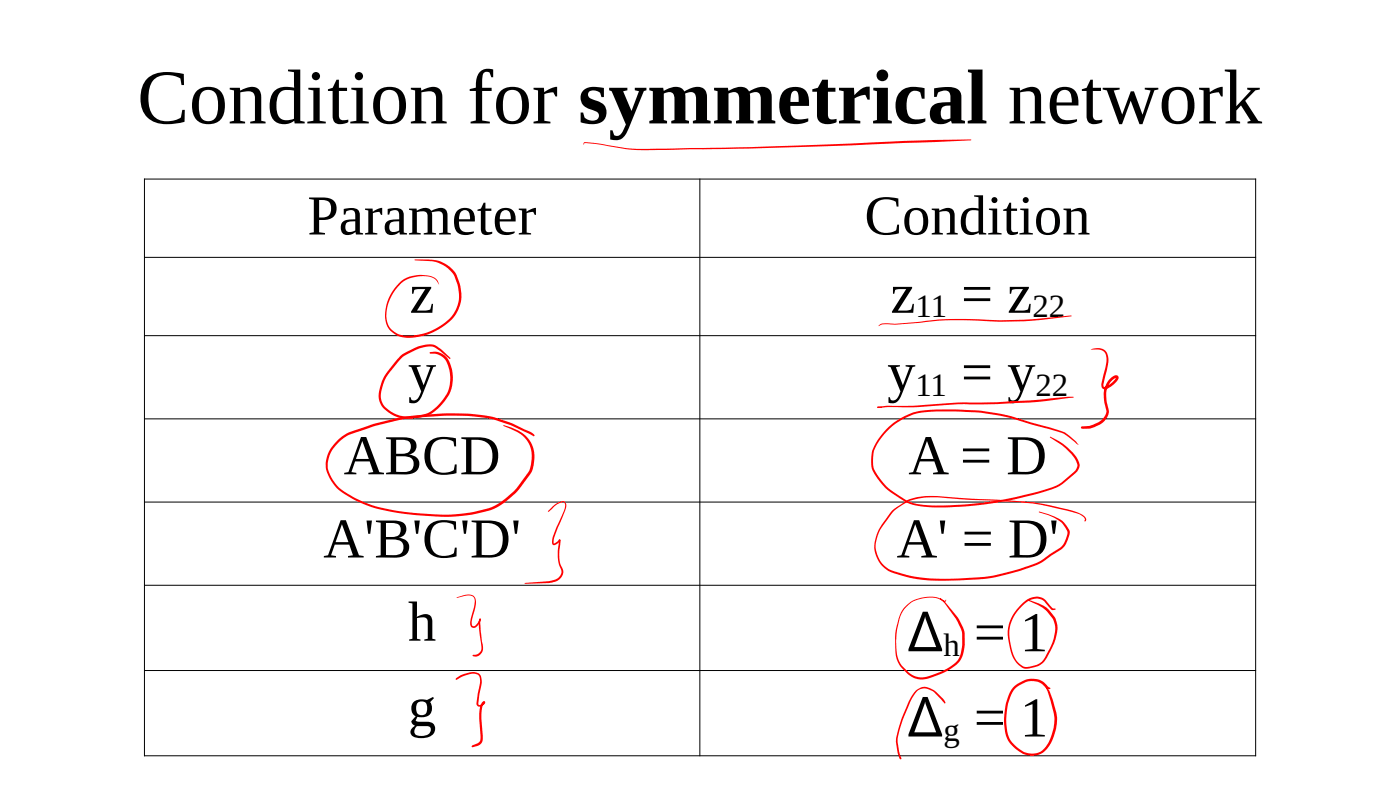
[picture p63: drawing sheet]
<svg xmlns="http://www.w3.org/2000/svg" width="280mm" height="158mm" viewBox="0 0 280 158" stroke-linecap="round" stroke-linejoin="round" font-family="sans-serif">
<defs><g id="words">
<text font-size="15.5" x="27.5" y="24.7">Condition for symmetrical network</text>
<g font-size="11.3">
<text x="61.5" y="46.9">Parameter</text>
<text x="172.9" y="46.9">Condition</text>
<text x="81.9" y="62.5">z</text>
<text x="178.1" y="62.5">z</text>
<text x="192.2" y="62.5">= z</text>
<text x="81.6" y="78.2">y</text>
<text x="177.5" y="78.2">y</text>
<text x="192.2" y="78.2">= y</text>
<text x="68.7" y="94.8">ABCD</text>
<text x="181.7" y="94.8">A = D</text>
<text x="64.7" y="111.4">A'B'C'D'</text>
<text x="179.3" y="111.4">A' = D'</text>
<text x="81.6" y="128.1">h</text>
<text x="181.4" y="130.2">Δ = 1</text>
<text x="81.6" y="145.1">g</text>
<text x="181.4" y="147.2">Δ = 1</text>
</g>
<g font-size="6.6">
<text x="183.1" y="63.4">11</text>
<text x="206.5" y="63.4">22</text>
<text x="183.1" y="79.1">11</text>
<text x="207.1" y="79.1">22</text>
<text x="188.7" y="131.1">h</text>
<text x="188.7" y="148.1">g</text>
</g>
</g></defs>
<path d="M28.8 35.8h222.4M28.9 35.7v115.5M140 35.7v115.5M251.1 35.7v115.5M28.8 51.4h222.4M28.8 67.1h222.4M28.8 83.7h222.4M28.8 100.4h222.4M28.8 117h222.4M28.8 134h222.4M28.8 151.1h222.4" fill="none" stroke="#000" stroke-width=".2"/>
<g fill="#f00">
<path d="M116.8 28.5l2.8 .2 5.7 .9 4.2 .2a1308.6 1308.6 0 0 0 54.4-1.7l10.4-.1a1384.9 1384.9 0 0 1-64.8 2l-4.3-.2-5.2-.9-2.6-.3h-.5l-.1 .4z"/>
<path d="M82.9 52l.1-.1a15.9 15.9 0 0 1 4.7 .2 6.1 6.1 0 0 1 3.7 2.9 7.6 7.6 0 0 1-.1 7.6 11.6 11.6 0 0 1-11.4 4.7 4.4 4.4 0 0 1-2.8-5.6 8.6 8.6 0 0 1 4.5-6.3 7.5 7.5 0 0 1 5.1 0l.8 .7 .3 .8a2.59 2.59 0 0 0-2.5-1.7 6.5 6.5 0 0 0-7 4 6.3 6.3 0 0 0-.4 6.2 4.8 4.8 0 0 0 5.1 1.6 11.5 11.5 0 0 0 7.9-4.6 6.6 6.6 0 0 0 .6-5.5l-.6-1.7a6.1 6.1 0 0 0-5.3-3z"/>
<path d="M175.7 65.1l.4-.3 .5-.2 2.4 .1 8.8-.8 4.2-.2 4.2 .1a61.6 61.6 0 0 0 9 .1l9-.9 .1 .1-5.5 .8-3.6 .3a62.2 62.2 0 0 1-9.1-.1l-7.1-.1-10 .9-.9-.1a2.96 2.96 0 0 0-2.4 .4z"/>
<path d="M80.1 71.2a10.2 10.2 0 0 1 6.3-2.4l.7 .3 1.1 .7 1.9 1.8-.2 .1-1.8-1.5a3.2 3.2 0 0 0-3.8-.7 9.8 9.8 0 0 0-4.8 2.9l-1.6 2.1a6.5 6.5 0 0 0-1.4 6 6.1 6.1 0 0 0 5.7 2.7h.7a7.9 7.9 0 0 0 7-6.2 6.3 6.3 0 0 0-1.3-5.5 3.3 3.3 0 0 0-2.6-.8l-.1-.2a3 3 0 0 1 3.6 1.2 7.9 7.9 0 0 1-2.3 10.3 9 9 0 0 1-7.4 1.5 5.3 5.3 0 0 1-4-3.9 8.8 8.8 0 0 1 1.8-5.4z"/>
<path d="M176 81.4h.4l-.4 .1z"/>
<path d="M176.2 81.3l.2 .1z"/>
<path d="M175.5 81.3l.9 .1-.8 .2-.2-.2z"/>
<path d="M175.6 81.3l3.1-.2a104.9 104.9 0 0 0 12.8-.6l1.6-.1a161.4 161.4 0 0 0 20.7-1.1h.9v.2a132.9 132.9 0 0 1-23.2 1.3 89.1 89.1 0 0 1-12.8 .6l-3.1 .2-.2-.2z"/>
<path d="M218.2 69.9a2.26 2.26 0 0 1 3.5 1.7l-.1 1.3-.9 3.9v.5h.2a4.2 4.2 0 0 0 2.3-1.8 2.84 2.84 0 0 0-1.6 1.8l-.3 .8-.1 .9 .2 1.4 .3 1.5a2.98 2.98 0 0 1-1.7 3l-1.1 .5a4.1 4.1 0 0 1-2.5 .3l-.2-.2 .2-.3a5.5 5.5 0 0 0 4.1-1.4l.4-.5a1.51 1.51 0 0 0 .4-1.2l-.4-1.6a4.6 4.6 0 0 1 2.1-5.5 .58 .58 0 0 1 .7 .4 .58 .58 0 0 1-.2 .7 3.3 3.3 0 0 1-2.9 1.6l-.2-.3-.1-.5 .4-1.9a6.4 6.4 0 0 0 .5-4.1 1.96 1.96 0 0 0-2.4-1z"/>
<path d="M67.5 88l.9-.8a8.9 8.9 0 0 1 3.7-1.6 47.6 47.6 0 0 1 16.4-3 34.1 34.1 0 0 1 11.7 1.2l2.2 .8 3.6 1.7 .9 .8-.2 .1-4.4-2.2a27.3 27.3 0 0 0-12.2-1.9 51.8 51.8 0 0 0-13.8 1.7l-4.1 1.3a8.8 8.8 0 0 0-3.5 1.5 6.6 6.6 0 0 0-3.1 6.1 8.2 8.2 0 0 0 4.3 5.2 26.4 26.4 0 0 0 11.9 3.5l1.9 .2a31.8 31.8 0 0 0 15-1.4l2-1.3 2.1-1.7 3-4.1a6 6 0 0 0-1.7-7.4l-3.4-1.6v-.1a7.9 7.9 0 0 1 5.5 3.4 6.8 6.8 0 0 1-.1 6.4l-3 3.8a13.3 13.3 0 0 1-8.2 4.2l-2.2 .3a53.5 53.5 0 0 1-19.1-2 15.2 15.2 0 0 1-6.9-4.3 5.9 5.9 0 0 1 .6-8.6z"/>
<path d="M177.3 85.7a13 13 0 0 1 10.1-3.9 50.1 50.1 0 0 1 14.9 1.4l8.5 2.5a8.7 8.7 0 0 1 4.9 3.2l-.5-.2a9.3 9.3 0 0 0-5.3-2.9l-6-1.7a47 47 0 0 0-15.5-1.9 13.8 13.8 0 0 0-7.5 1.4 11.9 11.9 0 0 0-6.2 7.1 5.2 5.2 0 0 0 1.4 5.1l1.3 1.5 1.1 .9a12.4 12.4 0 0 0 4.1 2.3l.4 .1a52.4 52.4 0 0 0 16.9-.6l3.3-.7a46.3 46.3 0 0 0 8.5-2.4l3.4-2.9 .4-1-.3-.8a13.5 13.5 0 0 0-5.2-4.8l.1-.1a11.7 11.7 0 0 1 5.5 4.7l.3 1.2-.3 .9-.5 .5a10.8 10.8 0 0 1-4.6 3.2 69.8 69.8 0 0 1-26.3 3.4l-1.7-.3a19.7 19.7 0 0 1-5.6-3.6 8.1 8.1 0 0 1-2.6-4.2 7.3 7.3 0 0 1 2.1-6.3z"/>
<path d="M110.4 101.4l.3-.4a2.13 2.13 0 0 1 2.3-.7 1.38 1.38 0 0 1 0 1.7l-1.4 3.5-.8 2.3v.9l1.1-.9 .2 .2-.2 .3a1.12 1.12 0 0 1-1.3 .6 1.45 1.45 0 0 1-.1-1.5l2.3-5.5a1.15 1.15 0 0 0-.1-1.5 2.9 2.9 0 0 0-1.8 .8l-1.2 1.1-.1-.2z"/>
<path d="M111.8 107.9l.1-.1 .1 .3-.1 .1z"/>
<path d="M111.8 107.9h.2l.1 .2a10.5 10.5 0 0 0 .1 4.8l.3 .7a1.95 1.95 0 0 1-1.4 2.6l-1.3 .3-4.9 .1 4.9-.4a2.89 2.89 0 0 0 2.1-.9l.4-1-.4-1.1a10.8 10.8 0 0 1-.1-5.1z"/>
<path d="M178.4 102.1l2.3-1.6a10.3 10.3 0 0 1 6.7-1.4l4.8 .4a161.8 161.8 0 0 1 16.2 1.2l5.3 1.2 1.7 .5a2.17 2.17 0 0 1 1.8 1.5l-.2 .3-.1-.1 .1-.2a.75 .75 0 0 0-.6-.8l-1.4-.6a56.1 56.1 0 0 0-15.8-2.4l-4.8-.2-6.8-.5a11.7 11.7 0 0 0-7.3 1.6l-1.6 1.3-2.1 2.8a5.9 5.9 0 0 0-.6 6.8 5.1 5.1 0 0 0 3.1 2.4 34.4 34.4 0 0 0 14.1 1.2 39.3 39.3 0 0 0 15.2-3.6l3.7-2.5a4.6 4.6 0 0 0 1.4-3v-.2a5.6 5.6 0 0 0-3.9-3.2l-1.9-.7 .2-.1 1.8 .6a7.5 7.5 0 0 1 3.1 1.6l1 1.5 .2 .5a5 5 0 0 1-1.8 3.4l-3.4 2.3a36 36 0 0 1-9.9 3.3 66.8 66.8 0 0 1-15.7 .3 14.3 14.3 0 0 1-6.1-2 5.9 5.9 0 0 1-1.4-7.8z"/>
<path d="M91.3 119.4l1.5-.4a2.03 2.03 0 0 1 2.1 .2 3 3 0 0 1 0 2.9l-.5 2.1v.8l.3 .2 .4-.2 .9-1.4 .2 .3-.2 .5a1.34 1.34 0 0 1-1.5 1.1 1.01 1.01 0 0 1-.4-1.4l.5-2.1a2.95 2.95 0 0 0 .1-2.6l-.1-.1a1.64 1.64 0 0 0-1.3-.3l-1.9 .5z"/>
<path d="M95.9 123.7h.2l.1 .1-.2 .7 .4 3.8a2.5 2.5 0 0 1 .1 2 1.37 1.37 0 0 1-2 .7l.1-.1a1.43 1.43 0 0 0 1.7-1.5l-.6-4.5z"/>
<path d="M181 121.3a7 7 0 0 1 6.8-1.8l1.2 .6 .2-.2 .1 .1-.2 .2-.2 .1-1.2-.6a6.2 6.2 0 0 0-7.6 3.4 14.9 14.9 0 0 0-.3 8.9l.6 1 1.2 1.3a4.1 4.1 0 0 0 4.7 .7 9.6 9.6 0 0 0 5.5-3.5l.3-.9 .3-1.7v-2.7a16.7 16.7 0 0 0-4.4-6.5l.2-.1a14.7 14.7 0 0 1 4.6 6.4l.1 .3a11.1 11.1 0 0 1-.1 3.7 4.9 4.9 0 0 1-2.9 3.9 11.7 11.7 0 0 1-6.1 1.9 5.4 5.4 0 0 1-3.5-2.3 5.5 5.5 0 0 1-1.2-3.9 12.4 12.4 0 0 1 1.8-8.2z"/>
<path d="M204.3 120.8a3.4 3.4 0 0 1 4.8-.9l1.4 1.7 .7 .1-.5 .2h-.4l-1.2-1.4a2.64 2.64 0 0 0-3.9 0 7.8 7.8 0 0 0-2.9 9.1 4.3 4.3 0 0 0 2.8 3.7 4.1 4.1 0 0 0 3.9-1.9l.1-.2a12.1 12.1 0 0 0 1.9-6l-.4-1.4-1.4-1.8a9.1 9.1 0 0 0-3.6-2v-.1a8.1 8.1 0 0 1 4.3 2.1l1 1.3a4.7 4.7 0 0 1 .5 3.1 18.7 18.7 0 0 1-2.4 5.6 4.7 4.7 0 0 1-4.4 1.5 5.6 5.6 0 0 1-2.7-4.4 7.8 7.8 0 0 1 2.4-8.3z"/>
<path d="M91.2 135.6l.8-.5a4.4 4.4 0 0 1 3.7-.5 2.04 2.04 0 0 1 .6 2.4l-.7 3.7 .3 .2 .6-.3 .1-.2 .3 .1a3.2 3.2 0 0 0-.6 2.6l.3 4-.1 1.1-.7 .7-1.3 .5-.2-.2 .1-.2 1.2-.5 .5-.5-.3-4.2a4.6 4.6 0 0 1 .8-3.6 .33 .33 0 0 1 .4 .2 .33 .33 0 0 1-.3 .5 .84 .84 0 0 1-1.3 .1l-.1-.4 .6-3.7a1.8 1.8 0 0 0-.3-2l-.1-.1a3.9 3.9 0 0 0-3.2 .5l-1 .6-.2-.1z"/>
<path d="M183.1 138.1a2.65 2.65 0 0 1 3.8-.1l1.7 1.6 .5 .9-.2 .1-1.8-2a2.57 2.57 0 0 0-3.8-.3l-.9 1.3-.8 1.9a21.1 21.1 0 0 0-2.1 6.7 8.6 8.6 0 0 0 .8 3.3l-.1 .2h-.3a8.7 8.7 0 0 1-.7-4v-.3a31.2 31.2 0 0 1 2.7-7.4z"/>
<path d="M202.7 137.3a5.2 5.2 0 0 1 5-1.5l1 .5 1.4 1.3-.1 .2-.6-.1-.8-.8a3.6 3.6 0 0 0-3.9-.4l-.4 .3a4.5 4.5 0 0 0-2.6 3.5 11 11 0 0 0 .4 7.7 5.4 5.4 0 0 0 4.7 2.6 3.7 3.7 0 0 0 3.1-2.6 10.5 10.5 0 0 0 .9-5.4l-.7-2.6-1.1-2.9 .1-.1 .7 1a20 20 0 0 1 1.6 5.7 11.6 11.6 0 0 1-1.2 4.9 4.3 4.3 0 0 1-7.1 1.1 6 6 0 0 1-2.3-5.3 10.9 10.9 0 0 1 1.9-7.1z"/>
<circle cx="96" cy="123.8" r=".16"/>
</g>
<use href="#words"/>
</svg>
